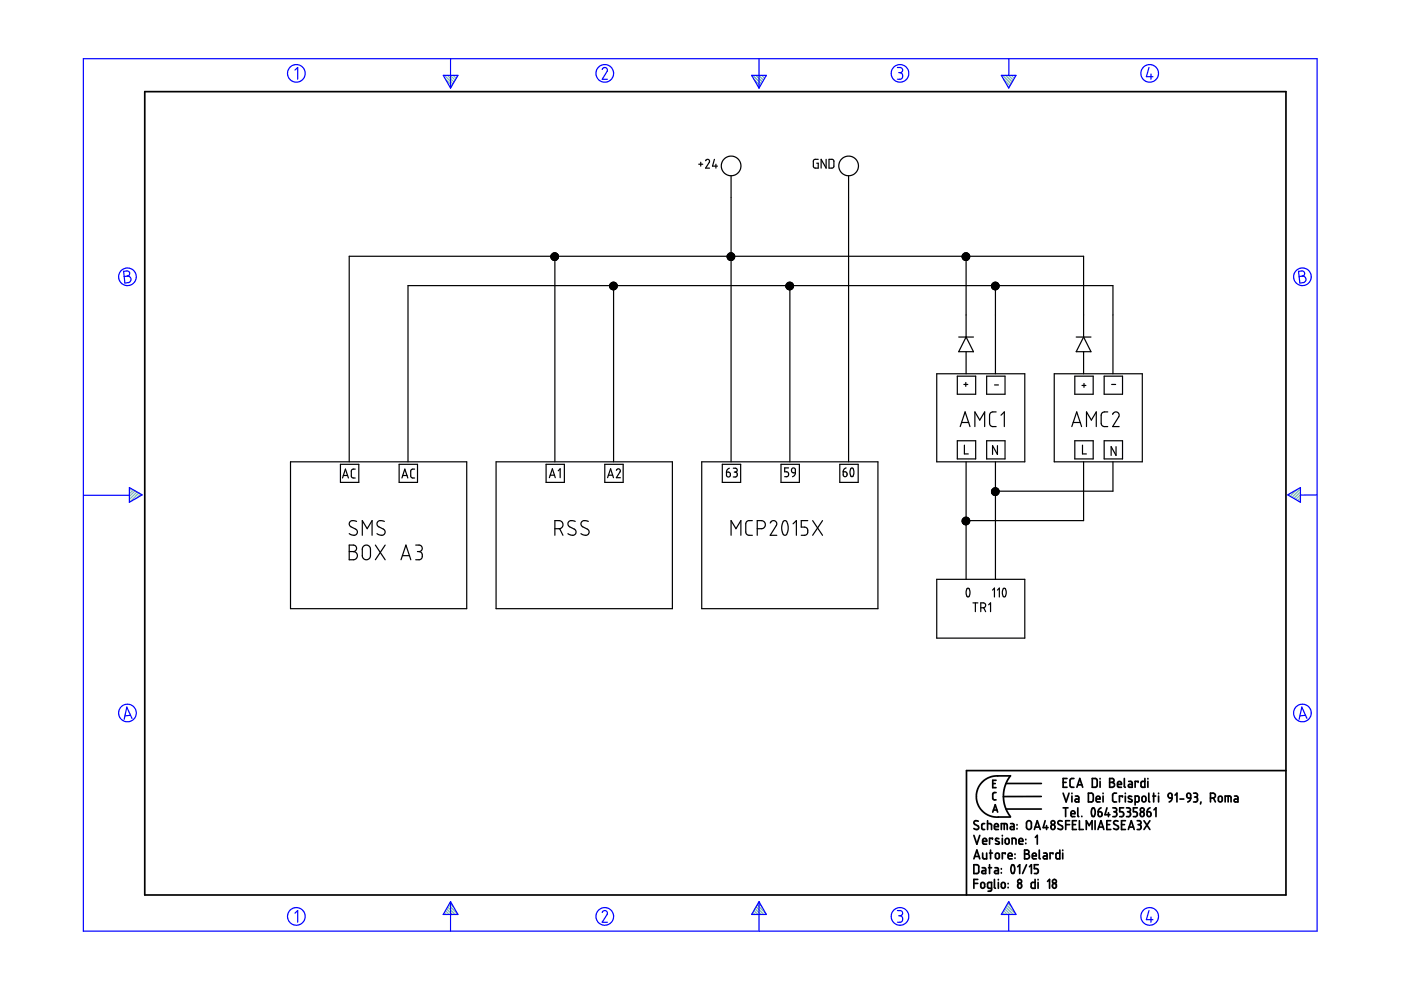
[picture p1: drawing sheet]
<svg xmlns="http://www.w3.org/2000/svg" width="297mm" height="210mm" viewBox="0 0 297 210" stroke-linecap="round" stroke-linejoin="round" font-family="sans-serif">
<g fill="none" stroke="#6c9" stroke-width=".25">
<path d="M94.2 16l1.8 1.8M94.5 16.8l1.3 1.4M94.8 16l1.5 1.4M95.3 18.3l.3 .3M95.5 16l1 1M96.1 16l.6 .6M96.7 16l.3 .2M159.6 16l1.8 1.8M159.9 16.8l1.3 1.4M160.3 16l1.4 1.4M160.7 18.3l.3 .3M160.9 16l1 1"/>
<path d="M161.5 16l.6 .6M162.1 16l.2 .2M212.6 16l1.8 1.8M212.8 16.8l1.3 1.4M213.2 16l1.4 1.4M213.7 18.3l.2 .3M213.8 16l1 1M214.4 16l.7 .6M215.1 16l.2 .2M27.5 103.4h-.1M27.9 103.6l-.5 .4M28.3 103.8l-.9 .9"/>
<path d="M28.7 104.1l-1.3 1.2M29 104.3l-1.6 1.6M29.4 104.5l-1.8 1.9M29.8 104.8l-.8 .8M273.4 104.7l-.3 .3M274.9 103.9l-1.4 1.3M275.7 103.6l-1.8 1.9M275.7 106.1l-.2 .3M275.7 105.5l-.6 .6M275.7 104.9l-1 1M275.7 104.2l-1.4 1.5M94 193.8v.1"/>
<path d="M94.2 193.5l.4 .4M94.4 193.1l.9 .8M94.7 192.7l1.2 1.2M94.9 192.3l1.6 1.6M95.1 191.9l1.9 1.9M95.4 191.5l.8 .8M159.4 193.8v.1M159.6 193.5l.4 .4M159.9 193.1l.8 .8M160.1 192.7l1.2 1.2M160.3 192.3l1.6 1.6M160.5 191.9l1.9 1.9"/>
<path d="M160.8 191.5l.8 .8M212.3 193.8v.1M212.6 193.5l.4 .4M212.8 193.1l.8 .8M213 192.7l1.2 1.2M213.2 192.3l1.6 1.6M213.5 191.9l1.8 1.9M213.7 191.5l.8 .8"/>
</g>
<g fill="none" stroke="#00f" stroke-width=".25">
<path d="M17.7 12.4h261.6v185h-261.6zM62.5 14.9l.6-.6v2.5M94 16h3.1l-1.6 2.7zM95.5 12.4v6.3M127.7 14.7l.5-.4 .5 .3v.5l-1 1.7h1.1M159.4 16h3.1l-1.6 2.7zM160.9 12.4v6.3M190.3 14.3h.7l.3 .3v.6l-.5 .2M190.5 15.4h.3M190.8 15.4l.5 .3v.7l-.3 .4h-.7M212.3 16h3.1l-1.5 2.7zM213.9 12.5v3.5"/>
<path d="M243.6 14.3l-.5 2h1.4M244 15.7v1.1M26.2 57.5l.9-.1 .3 .3 .1 .5-.5 .3 .5 .2 .3 .4-.1 .3-.3 .5-.9 .1zM27 58.5l-.7 .1M275.3 57.5l.9-.1 .3 .3 .1 .5-.5 .3 .5 .2 .3 .4-.1 .4-.2 .3-1 .2zM276.1 58.5l-.7 .1M17.8 105h9.6M27.4 103.4l2.7 1.5-2.7 1.6zM273 104.9l2.7-1.5v3.1zM279.3 104.9l-3.6 .1M27.7 151.7l-1.2 .1M28 152.3l-1.1-2.4-.6 2.6"/>
<path d="M276.8 151.7l-1.2 .1M277.1 152.3l-1.1-2.4-.6 2.6M62.5 193.6l.6-.5v2.4M95.5 191.2v6.2M95.5 191.2l1.6 2.7h-3.1zM127.7 193.5l.1-.3 .5-.1 .5 .4-.1 .4-1 1.6h1.1M160.9 191.2v6.2M160.9 191.2l1.6 2.7h-3.1zM190.3 193.1h.6l.4 .2v.5l-.5 .4M190.5 194.2h.3M190.8 194.2l.5 .3v.7l-.4 .3h-.6M213.9 191.2l1.5 2.7h-3.1z"/>
<path d="M213.9 193.9v3.5M243.6 193.1l-.5 1.9h1.4M244 194.4v1.1"/>
<circle cx="62.8" cy="15.6" r="1.87"/>
<circle cx="128.2" cy="15.6" r="1.87"/>
<circle cx="190.8" cy="15.6" r="1.87"/>
<circle cx="243.7" cy="15.6" r="1.87"/>
<circle cx="27" cy="58.7" r="1.87"/>
<circle cx="276.1" cy="58.7" r="1.86"/>
<circle cx="27" cy="151.2" r="1.87"/>
<circle cx="276.1" cy="151.2" r="1.87"/>
<circle cx="62.8" cy="194.3" r="1.87"/>
<circle cx="128.2" cy="194.3" r="1.86"/>
<circle cx="190.8" cy="194.3" r="1.86"/>
<circle cx="243.8" cy="194.3" r="1.86"/>
</g>
<g fill="none" stroke="#000" stroke-width=".36">
<path d="M30.7 19.4h241.9v170.4h-241.9zM206.5 177.1l.6 1.9 .6-1.9M207.4 174.1l-.7-.1-.2 .5 .1 .3 .8 .4 .1 .5-.6 .2-.4-.2M208.3 178.4h.9l-.2-.6-.3-.1-.3 .2-.1 .8 .2 .3h.7M208.8 174.6h-.5l-.1 .2v1l.6 .1M209.4 174.6l.8 .2v1.1M209.4 174v1.9M210.4 177.9v-.2h-.6v1.3M210.5 166.1h.5M210.5 172.2l.5-1.6 .5 1.6M210.6 171.7h.8M210.8 175.3h.9l-.2-.6-.3-.1-.3 .2-.1 .8 .3 .3h.6"/>
<path d="M211.2 168h-.4l-.3 .3v1.1l.7 .2M211.2 165.4h-.7v1.6h.7M211.8 177.8h-.3a.27 .27 0 0 0-.4 .1 .27 .27 0 0 0 .1 .3l.5 .3a.34 .34 0 0 1 0 .5 .34 .34 0 0 1-.5-.1h-.1M212.3 175.9v-1.3l1.1 .1 .2 1.2M212.5 177.1v.1M212.5 177.7v1.3M212.9 174.6v1.3M213.2 177.9l.4-.2 .3 .3v.7l-.2 .3-.5-.2zM213.3 166.1h7.5M213.3 171.5h7.5M214.2 164.5h-3.5l-.9 .3-.9 .5-.7 .6-.7 .9-.4 1-.1 1.1 .1 1.1 .4 .9 .7 1 .8 .6 .8 .5 .9 .2h3.5M214.2 164.5l-1 1.7-.5 2.2 .1 1.3 .3 1.3 1.1 2.1"/>
<path d="M214.3 174.6h.5l.2 .3v1h-.5a.31 .31 0 0 1-.3-.3 .31 .31 0 0 1 .3-.3h.5M214.6 179v-1.3h.5l.3 .2v1.1M215.6 174.8v.1M215.6 175.7v.1M216 178.4h.9l-.2-.6-.3-.1-.3 .2-.1 .8 .2 .3h.7M217.5 177.9v.2M217.5 178.8v.1M217.8 174.2l.5-.2 .4 .4v1.1l-.4 .4-.4-.1-.2-.3-.1-1zM219.3 175.9l.6-1.9 .7 1.9M219.5 175.4h.9M219.5 177.5l.4-.4v1.9M220.8 168.9h-8.1"/>
<path d="M221.6 174l-.4 1.5h1M221.9 175v.9M225.2 174.1l-.7-.1-.2 .5 .1 .3 .8 .4 .1 .5-.6 .2-.4-.2M225.4 165.9h.6M225.4 168.2l.6 1.8 .7-1.8M225.4 171.3h1M225.9 171.3v1.8M226 174.8h.8M226.2 165.1h-.8v1.8h.8M226.8 174h-.8v1.9M227.1 172.5h.8l-.1-.5-.4-.1-.3 .2v.8l.2 .2h.6M227.3 168.2v.1"/>
<path d="M227.3 168.8v1.2M227.4 174.8h.6M227.7 165.1h-.6l-.2 .3v1.4l.3 .1h.5M228 168.8h.5l.2 .2v1h-.5a.31 .31 0 0 1-.3-.3 .31 .31 0 0 1 .3-.3h.5M228.2 174h-.8v1.9h.8M228.3 166.9l.6-1.8 .7 1.8M228.5 166.4h.9M228.5 171.3v1.7l.2 .1M228.9 174v1.9h.8M229.4 173.1h.1M230.3 175.9v-1.9l.6 1 .6-1v1.9M230.8 168.2h.7l.3 .3v1.2l-.3 .3h-.7z"/>
<path d="M231.6 165.1h.7l.3 .2v1.3l-.2 .3h-.8zM231.6 171.4a.53 .53 0 0 1 .5 .2 .53 .53 0 0 1 .1 .5l-.1 .7a.34 .34 0 0 1-.4 .3 .34 .34 0 0 1-.3-.4v-.6zM232.2 174v1.9M232.4 169.4h.8v-.3l-.2-.3-.5 .1-.1 .9 .2 .2h.6M232.8 175.9l.6-1.9 .6 1.9M232.8 172.1h.6l.2 .2 .1 .5-.2 .3h-.3l-.3-.1zM233 175.4h.9M233.2 165.1v.1M233.2 165.7v1.2M233.4 171.3l-.4 .3-.2 .5M233.9 168.2v.1M233.9 168.8v1.2"/>
<path d="M234.7 174.8h.6M234.7 171.3l-.4 1.4h1M235 172.3v.8M235.3 165.1h.6l.3 .3-.1 .4-.3 .1 .4 .1 .1 .3-.1 .4-.3 .2h-.6zM235.3 165.9h.5M235.5 174h-.8v1.9h.8M235.9 171.3h.7l.1 .2 .1 .3-.4 .3M236.2 172.1h.2M236.4 172.1l.3 .2 .1 .5-.3 .3h-.6M236.7 168.2h-.5l-.3 .3v1.3l.3 .2h.5M236.9 166.3h.9l-.2-.5-.3-.1-.3 .1-.1 .9 .2 .2h.7M237 174.1l-.6-.1-.3 .5 .2 .3 .8 .4v.5l-.5 .2-.5-.2"/>
<path d="M237.8 174.8h.6M238 169v-.2h-.7v1.2M238.2 171.3h-.8v.8h.6l.2 .4-.1 .6h-.7M238.4 165.1v1.7l.2 .1M238.6 168.2v.1M238.6 168.8v1.2M238.6 174h-.8v1.9h.8M238.8 171.3h.5l.3 .2v.4l-.3 .2M239.1 172.1h.2M239.2 175.9l.7-1.9 .6 1.9M239.3 172.1l.4 .3-.1 .5-.2 .2h-.6M239.3 165.7h.5l.3 .2v1h-.6a.31 .31 0 0 1-.3-.3 .31 .31 0 0 1 .3-.3h.6"/>
<path d="M239.4 175.4h.9M239.9 168.9l-.2-.1a.29 .29 0 0 0-.4 .1 .29 .29 0 0 0 .1 .4l.5 .2a.33 .33 0 0 1 0 .5 .33 .33 0 0 1-.5 0l-.2-.1M240.7 170l.7-.1 .1-.9-.2-.2h-.6v1.9M241.1 174h.6l.2 .3v.3l-.4 .2M241.1 171.3h-.8v.8h.6l.2 .3-.1 .7h-.7M241.3 165.9v-.2h-.6v1.2M241.3 174.8h.2M241.5 174.8l.4 .2v.6l-.2 .3h-.6M241.9 172.3l.2-.2 .4 .2 .1 .5-.1 .2-.4 .1-.2-.1zM242.2 169l.2-.2 .4 .1 .2 .8-.2 .2-.4 .1-.3-.2zM242.5 174l1.3 1.9M242.7 165.1v1.8h-.6l-.2-.2 .1-.9 .2-.1h.5"/>
<path d="M243.2 172.1l.7 .2v.7l-.4 .1-.2-.1zM243.4 165.1v.1M243.4 165.7v1.2M243.6 168.2v1.6l.2 .2M243.8 174l-1.3 1.9M243.8 171.3l-.4 .3-.2 .5M244.4 168.8h.6M244.6 168.2v1.8M244.7 171.7l.4-.4v1.8M245.6 168.2v.1M245.6 168.8v1.2M247.7 168.4l.3-.2 .4 .1 .1 .9-.7-.1z"/>
<path d="M248.5 169.2l-.2 .5-.4 .3M249.1 168.6l.4-.4v1.8M250.2 169.4h.8M251.7 168.3l.3-.1 .3 .1 .2 .9h-.6l-.2-.2zM252.5 169.2l-.2 .5-.5 .3M253.1 168.2l.7 .1 .1 .4-.4 .3M253.3 169h.2M253.5 169l.4 .2v.5l-.2 .3h-.6M254.6 170l-.1 .5M256.6 169.2l.9-.1 .2-.3-.1-.4-.4-.2h-.6v1.8M257.3 169.2l.4 .8M258.4 169l.2-.2 .4 .1 .1 .8-.1 .2-.4 .1-.3-.2z"/>
<path d="M259.8 170v-1.2l1.1 .1 .1 1.1M260.4 168.8v1.2M261.7 168.8h.6l.2 .3v.9h-.6a.31 .31 0 0 1-.3-.3 .31 .31 0 0 1 .3-.3h.6M272.6 163.4h-67.7v26.4M206.5 183.3h.7l.3 .3v1.3l-.3 .3h-.7zM206.5 182.1l.6-1.9 .6 1.9M206.5 187.3h.8M206.7 181.6h.9M207.3 186.5h-.8v1.8M208 187.3l.4-.2 .3 .2 .1 .7-.3 .3-.5-.2zM208.2 184h.6l.2 .2v1h-.6a.31 .31 0 0 1-.2-.3 .31 .31 0 0 1 .2-.3h.6M208.3 180.9v.9l.3 .3h.6v-1.2"/>
<path d="M209.6 184h.6M209.8 183.3v1.9M209.8 180.9h.6M210 180.2v1.9M210.2 188.3h-.5l-.3-.1v-.8l.2-.3h.6v1.6l-.2 .2-.5 .1M210.8 186.5v1.7l.3 .1M210.9 184h.5l.3 .2v1h-.5a.31 .31 0 0 1-.4-.3 .31 .31 0 0 1 .4-.3h.5M211.1 181l.5-.1 .3 .2v.7l-.3 .3-.5-.2zM211.7 186.5v.1M211.7 187.1v1.2M212.3 184.2v.1M212.3 185v.1"/>
<path d="M212.4 187.3l.2-.2 .4 .2 .1 .7-.1 .2-.3 .1-.4-.2zM213.1 181.1v-.2h-.6v1.2M213.7 181.5h.9l-.2-.6-.5 .1-.2 .8 .2 .3h.7M213.7 187.3v.1M213.7 188.1v.1M214.5 183.5a.56 .56 0 0 1 .7 .7l-.1 .7a.36 .36 0 0 1-.5 .3 .36 .36 0 0 1-.2-.5l-.1-.7zM215.2 181.1v.1M215.2 181.9v.1M215.8 183.8l.4-.5v1.9M215.8 187.5l.3-.2 .4 .2v.7l-.3 .1-.3-.1zM217.2 180.2h.6l.3 .3v.4l-.4 .2 .5 .2 .1 .3-.4 .5h-.7zM217.2 181.1h.5"/>
<path d="M217.6 183.3l-.8 1.9M218.3 183.8l.4-.5v1.9M218.9 181.5h.8l-.2-.6h-.3l-.3 .1v.8l.2 .3h.6M219.5 186.5v1.8h-.7l-.2-.2 .1-.8 .2-.2h.6M220.1 186.5v.1M220.1 187.1v1.2M220.1 183.3h-.8v.9h.6l.2 .3-.1 .6-.7 .1M220.3 180.2v1.7l.3 .2M221.3 180.9h.5l.2 .2v1h-.5a.31 .31 0 0 1-.3-.3 .31 .31 0 0 1 .3-.3h.5M222.1 186.9l.4-.4v1.8M223.2 181.1v-.2h-.6v1.2M223.3 187.4l.4-.1 .2 .1v.8l-.4 .1-.3-.1-.1-.5z"/>
<path d="M224.7 180.2v1.9h-.7l-.1-.2v-.9l.2-.1h.6M225.3 180.2v.1M225.3 180.9v1.2"/>
<circle cx="223.2" cy="175.4" r=".48"/>
<circle cx="223.2" cy="174.4" r=".42"/>
<circle cx="242.2" cy="171.7" r=".42"/>
<circle cx="216.2" cy="186.9" r=".42"/>
<circle cx="223.6" cy="186.9" r=".42"/>
</g>
<g fill="none" stroke="#000" stroke-width=".25">
<path d="M148.1 34.8h.9M148.6 34.4v.8M149.6 34.1l.3-.3 .5 .2v.4l-.8 1.2h.8M151.5 33.8l-.4 1.4h1M151.8 34.8v.8M155 37.3v60.6M173.5 33.8h-.8l-.2 .3-.1 1.2 .3 .3h.8v-1h-.3M175.2 33.8v1.8l-1.1-1.8v1.8M175.8 33.8h.7l.3 .3v1.2l-.3 .3h-.7zM179.9 37.3v60.6M117 54.3l-.2 .2M117.3 53.7l-.5 .4"/>
<path d="M117.3 54.3l-.4 .5M117.4 53.6l-.6 .6M117.6 53.6l-.7 .7M117.6 55.2h.1M117.6 54.3v43.6M117.6 54.3l-.6 .6M117.6 53.8l-.8 .9 .4-.4M117.6 55.1v.1M117.6 54.9l-.2 .3M117.6 54.5l-.5 .5M117.7 54.3l-.1 .1M117.7 53.6l-.9 .8"/>
<path d="M117.8 53.6l-.7 .7M117.9 53.7l-.3 .2M117.9 54.3l-.3 .3M118 53.7l-.7 .6M118 53.7l-1.1 1.1M118 54.3l-.7 .8 .3-.3M118.1 53.8l-1.1 1.1M118.2 53.8l-.6 .5M118.2 53.9l-.4 .4M118.3 53.9l-1.2 1.2M118.3 54.8l-.3 .3M118.3 54l-.3 .3"/>
<path d="M118.3 54.1l-.7 .7M118.4 54.7l-.5 .5M118.4 54.2l-.2 .1M118.4 54.3l-1 .9M118.4 54.4l-.7 .8 .7-.7M129.8 59.9l-.5 .5M129.9 59.9l-.6 .6M130.2 59.8l-.1 .1M130.3 59.9l-1 1M130.3 59.9l-.2 .2M130.5 59.9l-1.2 1.1M154.3 54.3l-.1 .1"/>
<path d="M154.7 53.7l-.5 .4M154.7 54.3l-.4 .5M154.8 53.6l-.6 .6M154.9 54.3l-.6 .6M155 53.6l-.8 .7M155 55.2h.1M155 54.8l-.4 .3M155 54.3l-.6 .6M155 53.8l-.8 .9M155 53.6l-.8 .9M155 55.1l-.1 .1M155 54.3h.1"/>
<path d="M155 54l-.3 .3M155 54.3v.1M155.1 53.6l-.1 .1M155.2 54.3l-.7 .7M155.2 53.6l-1 1M155.2 53.7l-.2 .2M155.3 53.7l-.3 .3M155.4 53.7l-1.1 1.1M155.5 53.8l-.6 .5M155.5 53.8l-.5 .5M155.6 53.9l-.4 .4M155.6 53.9l-1.1 1.2"/>
<path d="M155.7 54l-1.1 1.1M155.7 54.8l-.4 .3M155.7 54.3l-.7 .7M155.7 54.1l-.7 .7M155.7 54.7l-.5 .5M155.7 54.3h.1M155.7 54.2l-.9 1 .2-.3M155.8 54.5l-.8 .7M155.8 54.4l-.8 .8M167.2 59.9l-.5 .5M167.3 59.9l-.7 .6M167.4 59.8l-.8 .9"/>
<path d="M167.5 59.9l-.9 .8M167.6 59.9l-.1 .1M167.7 59.9l-.7 .7M167.8 59.9l-.7 .7M167.9 59.9l-1.2 1.2M204.2 54.3l-.2 .2M204.3 54.3l-.3 .3M204.5 53.7l-.5 .4M204.6 54.3l-.5 .5M204.6 53.6l-.6 .6M204.8 54.3l-.6 .6M204.8 55.2h.1"/>
<path d="M204.8 54.3v17.2M204.8 53.8l-.8 .9M204.8 55.1l-.1 .1M204.8 54.9l-.2 .3M204.8 54.3h.1M204.8 54l-.3 .3M204.9 53.6l-.9 .8M205 53.6l-.7 .7M205.1 53.7l-.3 .2M205.1 54.3l-.8 .8M205.2 53.7l-1.1 1.1M205.2 53.7l-.4 .4"/>
<path d="M205.2 54.3l-.8 .8M205.3 53.8l-.6 .5M205.3 53.8l-.5 .6M205.4 53.9l-.4 .4M205.4 53.9l-1.1 1.1M205.5 54l-.3 .3M205.5 54.8l-.3 .3M205.5 54.3l-.7 .7M205.5 54.1l-.7 .7M205.5 54.7l-.5 .5M205.6 54.3h-.1M205.6 54.2l-1 1"/>
<path d="M205.6 54.5l-.7 .7M205.6 54.4l-.8 .8M210.7 59.9l-.4 .5M210.8 59.9l-.6 .6M211 59.8l-.8 .9M211.1 59.9l-.9 .8M211.1 59.8v.1M211.2 59.9l-.1 .1M211.3 59.9l-1 1M211.4 59.9l-1.1 1.1M211.4 59.9l-.3 .4M129.3 60.6l.8-.7-.8 .8"/>
<path d="M129.4 60.6l-.1 .1M129.6 60.6l-.3 .3M129.9 60.6l-.5 .5M130 60.6l-.6 .6M130.1 60.6v37.3M130.1 60.6l-.6 .6M130.1 61.2l-.3 .2M130.1 60.9l-.4 .4M130.1 60.7l-.6 .6M130.1 60.5v.1M130.1 60.2l-.3 .4M130.1 60l-.6 .6"/>
<path d="M130.1 60.6h.1M130.3 60.6l-.7 .7M130.6 60l-.6 .6M130.6 60.6l-.5 .4M130.6 60l-.5 .6M130.7 60.1l-.5 .5M130.7 60.6l-.8 .8M130.7 60.2l-.6 .6M130.8 60.3l-1.1 1.1M130.8 61l-.4 .3M130.8 60.4l-.1 .2M130.8 60.9l-.5 .5"/>
<path d="M130.9 60.6l-.9 .8M130.9 60.7l-.8 .7M130.9 60.5l-.8 .8M167 60.6l-.3 .3M167.2 60.6l-.5 .4M167.5 60.6v37.3M167.5 61.2l-.2 .2M167.5 60.9l-.5 .4M167.5 60.7l-.6 .6M167.5 60l-.9 .9M167.6 60.6l-.7 .7M167.9 60.6l-.4 .4"/>
<path d="M167.9 60l-1.1 1.2M168 60l-1.2 1.2M168 60.1l-.4 .5M168.1 60.2l-.6 .6M168.1 60.3l-.3 .3M168.1 61l-.3 .3M168.1 60.3l-1 1.1M168.2 60.4l-1 1M168.2 60.9l-.5 .5M168.2 60.5l-.7 .8M168.2 60.7l-.8 .7M168.2 60.6l-.8 .8"/>
<path d="M198.6 79.2h18.7v18.7h-18.7zM203 79.8h3.9v3.8h-3.9zM203.3 71.5h3.1M204.8 71.5l1.6 3.1h-3.1zM204.8 74.6v4.6M209.2 79.8h3.9v3.8h-3.9zM210.8 60.6l-.5 .5M211.1 60.6v18.6M211.1 60.6l-.7 .6M211.1 60.7l-.6 .6M211.1 60.5l-.7 .7M211.1 60l-.9 .9"/>
<path d="M211.1 60.6h.1M211.3 60.6l-.8 .7M211.5 60l-.6 .6M211.5 60.6l-.8 .8M211.6 60l-.5 .6M211.6 60.1l-.5 .6M211.7 60.2l-.4 .4M211.7 60.3l-1.1 1M211.7 61l-.3 .3M211.8 60.6l-1 .8M211.8 60.3l-.3 .3M211.8 60.4l-.2 .2"/>
<path d="M211.8 60.9l-.5 .5M211.8 60.6l-.8 .8M211.8 60.5l-1 .9M211.8 60.7l-.7 .7M223.5 79.2h18.7v18.7h-18.7zM227.9 79.8h3.9v3.8h-3.9zM228.2 71.5h3.1M229.7 71.5l1.6 3.1h-3.1zM229.7 71.5v-17.2h-155.7v43.6M229.7 74.6v4.6M234.1 79.8h3.9v3.8h-3.9zM236 79.2v-18.6h-149.5v37.3"/>
<path d="M61.6 97.9h37.4v31.2h-37.4zM72.2 98.4h3.9v3.9h-3.9zM75.3 99.5h-.5l-.3 .3v1.3l.2 .2h.6M84.6 98.4h3.9v3.9h-3.9zM87.9 99.5h-.5l-.3 .3v1.3l.2 .2h.6M105.2 97.9h37.4v31.2h-37.4zM115.8 98.4h3.9v3.9h-3.9zM118.4 99.8l.4-.4v1.9M128.2 98.4h3.9v3.9h-3.9zM130.7 99.7l.4-.3 .4 .4-.8 1.5h.8M148.8 97.9h37.3v31.2h-37.3zM153.1 98.4h3.9v3.9h-3.9z"/>
<path d="M154.6 99.3l-.4 .2-.2 .6M155.5 99.3h.5l.3 .2-.1 .4-.3 .2M165.6 98.4h3.9v3.9h-3.9zM167.2 99.2h-.8v.8l.5 .1 .3 .3-.2 .6-.6 .1M167.9 99.4l.4-.2 .3 .2v.8l-.7-.1-.1-.2zM178.1 98.4h3.8v3.9h-3.8zM179.4 99.2l-.4 .2-.2 .6M180.4 99.3a.55 .55 0 0 1 .6 .7l-.1 .8a.34 .34 0 0 1-.4 .2 .34 .34 0 0 1-.2-.4l-.1-.6zM203 93.5h3.9v3.8h-3.9zM203.6 90.4l1-3.1 1.1 3.1M203.9 89.6h1.5M204.4 81.5h.8"/>
<path d="M204.5 94.4v1.8h.8M204.8 81.1v.8M204.8 97.9v24.9M206.7 90.4v-3.1l1 1.8 1.1-1.8v3.1M209.2 93.5h3.9v3.8h-3.9zM210.9 81.6h.8M211.1 97.9v24.9M211.2 87.3l-1 .1-.2 .2-.2 .4 .1 2.1 .5 .3h.8M211.5 94.5v1.9l-1.1-1.9v1.9M212.2 88l.7-.7v3.1M227.2 90.4l1.1-3.1 1 3.1M227.5 89.6h1.5"/>
<path d="M227.9 93.5h3.9v3.8h-3.9zM229.4 81.7h.8M229.5 94.4v1.8h.8M229.7 97.9v12.5h-24.9M229.8 81.3v.8M230.4 90.4v-3.1l1 1.8 1-1.8v3.1M234.1 93.5h3.9v3.8h-3.9zM234.9 87.3l-1 .1-.3 .2-.1 .4 .1 2.1 .5 .3h.8M235.7 81.5h.8M235.9 87.9l.2-.4 .4-.2 .4 .1 .3 .3v.6l-1.3 2.1h1.4M236 97.9v6.2h-24.9M236.6 94.7v1.9l-1-1.9v1.9"/>
<path d="M72.6 101.3l.6-1.8 .7 1.8M72.8 100.8h.9M74 115.6h1.1l.5 .5-.2 .6-.5 .2 .5 .2 .4 .5-.1 .6-.5 .4-1.2 .1zM74 116.9h.9M75.6 110.6l-1.1-.2-.3 .2-.2 .4 .3 .6 1.4 .8 .1 .5-.2 .4-.6 .2-1-.4M76.8 113.5v-3.1l1.1 1.7 1-1.7v3.1M77 115.8l.8-.2 .4 .2 .3 .3v1.9l-.2 .4-.3 .2h-.6l-.5-.5-.1-1.8zM79.6 115.6l2.1 3.1M81.5 110.6l-1.1-.2-.5 .6 .3 .6 1.4 .8 .1 .5-.2 .4-.7 .2-.9-.4M81.7 115.6l-2.1 3.1M85 118.7l1.1-3.1 1 3.1M85.2 101.3l.6-1.8 .7 1.8"/>
<path d="M85.3 117.8h1.5M85.4 100.8h.9M88.1 115.6h.9l.5 .4-.1 .6-.6 .3M88.5 116.9h.3M88.8 116.9l.7 .4v.9l-.5 .5h-.9M116.5 101.3l.6-1.9 .6 1.9M116.6 100.8h1M117.6 112.1h1.1l.4-.2 .3-.5-.2-.7-.6-.3h-1v3.1M118.7 112.1l.7 1.4M122 110.6l-1.1-.2-.4 .4-.1 .4 .2 .4 1.4 .8 .1 .3-.1 .5-.3 .3h-.4l-.9-.4M124.7 110.6l-1-.2-.4 .2-.1 .5 .2 .5 1.4 .8v.8l-.3 .3h-.4l-.9-.4M128.8 101.3l.7-1.9 .6 1.9"/>
<path d="M129 100.8h.9M154 100.1l.7 .1 .2 .6-.2 .2-.4 .1-.2-.1zM155 113.5v-3.1l1 1.7 1.1-1.7v3.1M155.7 100.1h.2M155.9 100.1l.4 .3v.5l-.2 .2h-.6M159.5 110.4h-.9l-.3 .2-.2 .4 .1 2.1 .4 .4h.9M160.5 112.1h1.1l.4-.2 .3-.5-.2-.7-.6-.3h-1v3.1M163.3 110.9l.6-.5h.3l.4 .3 .1 .6-1.4 2.2h1.4M166.1 110.5l.2-.1 .5 .1 .3 1-.1 1.3-.2 .5-.3 .2-.4-.2-.3-.9v-1zM168.1 111.1l.7-.7v3.1M168.6 100.2l-.2 .6-.4 .3M171.3 110.4h-1.4v1.4h.9l.3 .2 .2 .3v.6l-.3 .5-1.1 .1"/>
<path d="M172.3 110.4l2.1 3.1M174.4 110.4l-2.1 3.1M178.8 100l.7 .1 .1 .3-.1 .6-.4 .1-.3-.2zM204.1 110.4l.7-.7-.8 .8M204.2 110.4l-.2 .2M204.5 109.7l-.5 .5M204.5 110.4l-.4 .4M204.6 109.7l-.6 .6M204.8 110.7l-.4 .5M204.8 109.9l-.8 .8M204.8 111l-.2 .2M204.8 110.5l-.5 .6"/>
<path d="M204.8 110.3v.1M204.8 110l-.3 .4M204.9 110.4h-.1M204.9 109.7h-.1M205 109.7l-.7 .7M205.1 109.7l-.3 .2M205.1 110.4l-.3 .2M205.2 109.7l-.4 .4M205.2 109.8l-1.1 1.1M205.3 109.8l-1.1 1.2 .6-.6M205.3 110.4l-.9 .8M205.3 109.9l-.5 .5"/>
<path d="M205.4 109.9l-.4 .5M205.4 110l-1.1 1.1M205.5 110.8l-.3 .4M205.5 110.1l-.3 .3M205.5 110.4l-.7 .7M205.5 110.1l-.7 .7M205.5 110.7l-.5 .5M205.6 110.3l-1 1M205.6 110.2l-.2 .2M205.6 110.4l-.9 .9M205.6 110.5l-.7 .8M210.3 104.1l-.1 .2"/>
<path d="M210.7 103.5l-.4 .4M210.8 103.4l-.6 .7M211 103.4l-.7 .7M211.1 105h.1M211.1 104.6l-.4 .4M211.1 104.1l-.7 .7M211.1 104.7l-.3 .3M211.1 104.3l-.6 .6M211.1 103.9l-.3 .2M211.1 104.1h-.2M211.1 104.1v.1M211.1 103.4l-.9 .9"/>
<path d="M211.2 103.5l-1 1M211.3 103.5l-1 1M211.4 103.5l-1.1 1.1 .5-.5M211.4 103.5l-.3 .4M211.5 103.6l-1.1 1.1M211.5 104.1l-.4 .5M211.6 103.7l-.5 .4M211.6 103.7l-.4 .4M211.7 103.8l-1.2 1.1M211.7 103.8l-1.1 1.1M211.7 104.6l-.3 .3M211.8 104.1l-1 .9"/>
<path d="M211.8 103.9l-.3 .2M211.8 104.5l-.5 .5M211.8 104l-.2 .1M211.8 104.2l-.8 .8M211.8 104.3l-.7 .7M211.8 104.1h-.1M198.6 122.8h18.7v12.5h-18.7zM205 124.8a.57 .57 0 0 1 .7 .8l-.1 .6a.36 .36 0 0 1-.5 .3 .36 .36 0 0 1-.2-.5l-.1-.5zM206.3 127.8h1M206.8 127.8v1.9M207.9 128.9l.9-.1 .2-.4-.1-.3-.3-.3h-.7v1.9M208.6 128.8l.4 .9"/>
<path d="M209.6 128.2l.4-.4v1.9M210.4 125.1l.4-.4v1.9M211.5 125.1l.4-.4v1.9M212.7 124.8a.57 .57 0 0 1 .6 .8v.6a.36 .36 0 0 1-.5 .3 .36 .36 0 0 1-.2-.5l-.1-.5z"/>
<circle cx="155" cy="35.2" r="2.08"/>
<circle cx="179.9" cy="35.2" r="2.08"/>
<circle cx="117.6" cy="54.4" r=".81"/>
<circle cx="155" cy="54.4" r=".8"/>
<circle cx="204.8" cy="54.4" r=".8"/>
<circle cx="130.1" cy="60.6" r=".8"/>
<circle cx="167.4" cy="60.6" r=".81"/>
<circle cx="211" cy="60.6" r=".8"/>
<circle cx="204.8" cy="110.5" r=".8"/>
<circle cx="211" cy="104.2" r=".8"/>
</g>
</svg>
